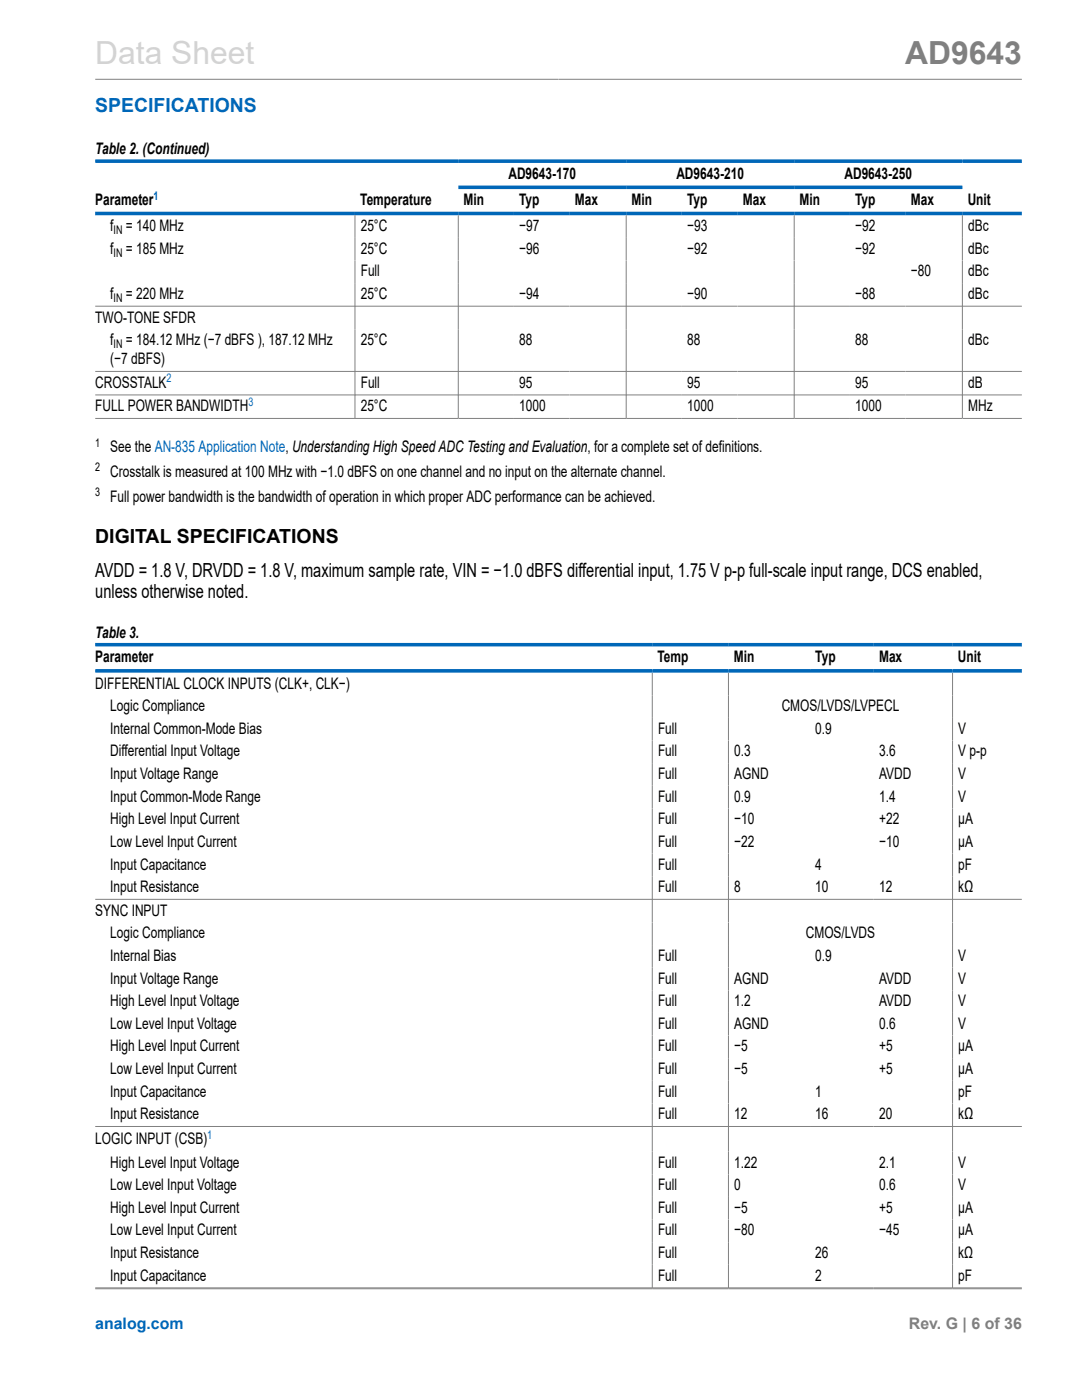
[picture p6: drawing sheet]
<svg xmlns="http://www.w3.org/2000/svg" width="216mm" height="279mm" viewBox="0 0 216 279" stroke-linecap="round" stroke-linejoin="round" font-family="sans-serif">
<defs><g id="words">
<text font-size="6.3" fill="#d3d3d3" x="19" y="12.7">Data Sheet</text>
<text font-size="6.3" fill="#808080" x="180.6" y="12.7">AD9643</text>
<text font-size="3.9" fill="#0067b8" x="19" y="22.3">SPECIFICATIONS</text>
<g font-size="3.9">
<text x="19" y="108.4">DIGITAL SPECIFICATIONS</text>
<text x="19" y="119.4">unless otherwise noted.</text>
<text x="19" y="115.2">AVDD = 1.8 V, DRVDD = 1.8 V, maximum sample rate, VIN = −1.0 dBFS differential input, 1.75 V p-p full-scale input range, DCS enabled,</text>
</g>
<g font-size="3.2">
<text x="19" y="30.8">Table 2. (Continued)</text>
<text x="101.4" y="35.7">AD9643-170</text>
<text x="135" y="35.7">AD9643-210</text>
<text x="168.5" y="35.7">AD9643-250</text>
<text x="19" y="40.9">Parameter</text>
<text x="71.9" y="40.9">Temperature</text>
<text x="92.5" y="40.9">Min</text>
<text x="103.6" y="40.9">Typ</text>
<text x="114.7" y="40.9">Max</text>
<text x="126" y="40.9">Min</text>
<text x="137.1" y="40.9">Typ</text>
<text x="148.2" y="40.9">Max</text>
<text x="159.5" y="40.9">Min</text>
<text x="170.7" y="40.9">Typ</text>
<text x="181.8" y="40.9">Max</text>
<text x="193.1" y="40.9">Unit</text>
<text x="22" y="46.1">f</text>
<text x="25.1" y="46.1">= 140 MHz</text>
<text x="72" y="46.1">25°C</text>
<text x="103.6" y="46.1">−97</text>
<text x="137.1" y="46.1">−93</text>
<text x="170.7" y="46.1">−92</text>
<text x="193.2" y="46.1">dBc</text>
<text x="22" y="50.6">f</text>
<text x="25.1" y="50.6">= 185 MHz</text>
<text x="72" y="50.6">25°C</text>
<text x="103.6" y="50.6">−96</text>
<text x="137.1" y="50.6">−92</text>
<text x="170.7" y="50.6">−92</text>
<text x="193.2" y="50.6">dBc</text>
<text x="22" y="59.7">f</text>
<text x="25.1" y="59.7">= 220 MHz</text>
<text x="72" y="55.2">Full</text>
<text x="72" y="59.7">25°C</text>
<text x="103.6" y="59.7">−94</text>
<text x="137.1" y="59.7">−90</text>
<text x="170.7" y="59.7">−88</text>
<text x="181.8" y="55.2">−80</text>
<text x="193.2" y="55.2">dBc</text>
<text x="193.2" y="59.7">dBc</text>
<text x="19" y="64.4">TWO-TONE SFDR</text>
<text x="22" y="68.9">f</text>
<text x="25.1" y="68.9">= 184.12 MHz (−7 dBFS ), 187.12 MHz</text>
<text x="72" y="68.9">25°C</text>
<text x="103.6" y="68.9">88</text>
<text x="137.1" y="68.9">88</text>
<text x="170.7" y="68.9">88</text>
<text x="193.2" y="68.9">dBc</text>
<text x="19" y="77.4">CROSSTALK</text>
<text x="22" y="72.7">(−7 dBFS)</text>
<text x="72" y="77.4">Full</text>
<text x="103.6" y="77.4">95</text>
<text x="137.1" y="77.4">95</text>
<text x="170.7" y="77.4">95</text>
<text x="193.2" y="77.4">dB</text>
<text x="19" y="82.1">FULL POWER BANDWIDTH</text>
<text x="72" y="82.1">25°C</text>
<text x="103.6" y="82.1">1000</text>
<text x="137.1" y="82.1">1000</text>
<text x="170.7" y="82.1">1000</text>
<text x="193.2" y="82.1">MHz</text>
<text x="22" y="95.1">Crosstalk is measured at 100 MHz with −1.0 dBFS on one channel and no input on the alternate channel.</text>
<text x="22" y="90.2">See the AN-835 Application Note, Understanding High Speed ADC Testing and Evaluation, for a complete set of definitions.</text>
<text x="22" y="100.1">Full power bandwidth is the bandwidth of operation in which proper ADC performance can be achieved.</text>
<text x="19" y="127.3">Table 3.</text>
<text x="19" y="137.4">DIFFERENTIAL CLOCK INPUTS (CLK+, CLK−)</text>
<text x="19" y="132.2">Parameter</text>
<text x="131.2" y="132.2">Temp</text>
<text x="146.4" y="132.2">Min</text>
<text x="162.7" y="132.2">Typ</text>
<text x="175.4" y="132.2">Max</text>
<text x="191.1" y="132.2">Unit</text>
<text x="22" y="141.9">Logic Compliance</text>
<text x="156" y="141.9">CMOS/LVDS/LVPECL</text>
<text x="22" y="146.4">Internal Common-Mode Bias</text>
<text x="131.3" y="146.4">Full</text>
<text x="162.7" y="146.4">0.9</text>
<text x="191.2" y="146.4">V</text>
<text x="22" y="151">Differential Input Voltage</text>
<text x="22" y="155.5">Input Voltage Range</text>
<text x="131.3" y="151">Full</text>
<text x="131.3" y="155.5">Full</text>
<text x="146.5" y="151">0.3</text>
<text x="146.5" y="155.5">AGND</text>
<text x="175.4" y="151">3.6</text>
<text x="175.4" y="155.5">AVDD</text>
<text x="191.2" y="151">V p-p</text>
<text x="191.2" y="155.5">V</text>
<text x="22" y="160">Input Common-Mode Range</text>
<text x="131.3" y="160">Full</text>
<text x="146.5" y="160">0.9</text>
<text x="175.4" y="160">1.4</text>
<text x="191.2" y="160">V</text>
<text x="22" y="164.5">High Level Input Current</text>
<text x="131.3" y="164.5">Full</text>
<text x="146.5" y="164.5">−10</text>
<text x="175.4" y="164.5">+22</text>
<text x="191.2" y="164.5">µA</text>
<text x="22" y="169">Low Level Input Current</text>
<text x="22" y="173.5">Input Capacitance</text>
<text x="131.3" y="169">Full</text>
<text x="131.3" y="173.5">Full</text>
<text x="146.5" y="169">−22</text>
<text x="162.7" y="173.5">4</text>
<text x="175.4" y="169">−10</text>
<text x="191.2" y="169">µA</text>
<text x="191.2" y="173.5">pF</text>
<text x="22" y="178.1">Input Resistance</text>
<text x="131.3" y="178.1">Full</text>
<text x="146.5" y="178.1">8</text>
<text x="162.7" y="178.1">10</text>
<text x="175.4" y="178.1">12</text>
<text x="191.2" y="178.1">kΩ</text>
<text x="19" y="182.7">SYNC INPUT</text>
<text x="22" y="187.3">Logic Compliance</text>
<text x="22" y="191.8">Internal Bias</text>
<text x="131.3" y="191.8">Full</text>
<text x="160.8" y="187.3">CMOS/LVDS</text>
<text x="162.7" y="191.8">0.9</text>
<text x="191.2" y="191.8">V</text>
<text x="22" y="196.3">Input Voltage Range</text>
<text x="131.3" y="196.3">Full</text>
<text x="146.5" y="196.3">AGND</text>
<text x="175.4" y="196.3">AVDD</text>
<text x="191.2" y="196.3">V</text>
<text x="22" y="200.8">High Level Input Voltage</text>
<text x="131.3" y="200.8">Full</text>
<text x="146.5" y="200.8">1.2</text>
<text x="175.4" y="200.8">AVDD</text>
<text x="191.2" y="200.8">V</text>
<text x="22" y="205.3">Low Level Input Voltage</text>
<text x="22" y="209.8">High Level Input Current</text>
<text x="131.3" y="205.3">Full</text>
<text x="131.3" y="209.8">Full</text>
<text x="146.5" y="205.3">AGND</text>
<text x="146.5" y="209.8">−5</text>
<text x="175.4" y="205.3">0.6</text>
<text x="175.4" y="209.8">+5</text>
<text x="191.2" y="205.3">V</text>
<text x="191.2" y="209.8">µA</text>
<text x="22" y="214.4">Low Level Input Current</text>
<text x="131.3" y="214.4">Full</text>
<text x="146.5" y="214.4">−5</text>
<text x="175.4" y="214.4">+5</text>
<text x="191.2" y="214.4">µA</text>
<text x="22" y="218.9">Input Capacitance</text>
<text x="131.3" y="218.9">Full</text>
<text x="162.7" y="218.9">1</text>
<text x="191.2" y="218.9">pF</text>
<text x="22" y="223.4">Input Resistance</text>
<text x="131.3" y="223.4">Full</text>
<text x="146.5" y="223.4">12</text>
<text x="162.7" y="223.4">16</text>
<text x="175.4" y="223.4">20</text>
<text x="191.2" y="223.4">kΩ</text>
<text x="19" y="228.3">LOGIC INPUT (CSB)</text>
<text x="22" y="233">High Level Input Voltage</text>
<text x="131.3" y="233">Full</text>
<text x="146.5" y="233">1.22</text>
<text x="175.4" y="233">2.1</text>
<text x="191.2" y="233">V</text>
<text x="22" y="237.5">Low Level Input Voltage</text>
<text x="131.3" y="237.5">Full</text>
<text x="146.5" y="237.5">0</text>
<text x="175.4" y="237.5">0.6</text>
<text x="191.2" y="237.5">V</text>
<text x="22" y="242">High Level Input Current</text>
<text x="131.3" y="242">Full</text>
<text x="146.5" y="242">−5</text>
<text x="175.4" y="242">+5</text>
<text x="191.2" y="242">µA</text>
<text x="22" y="246.6">Low Level Input Current</text>
<text x="22" y="251.1">Input Resistance</text>
<text x="131.3" y="246.6">Full</text>
<text x="131.3" y="251.1">Full</text>
<text x="146.5" y="246.6">−80</text>
<text x="162.7" y="251.1">26</text>
<text x="175.4" y="246.6">−45</text>
<text x="191.2" y="246.6">µA</text>
<text x="191.2" y="251.1">kΩ</text>
<text x="22" y="255.6">Input Capacitance</text>
<text x="131.3" y="255.6">Full</text>
<text x="162.7" y="255.6">2</text>
<text x="191.2" y="255.6">pF</text>
</g>
<text font-size="3.2" fill="#0067b8" x="19" y="265.3">analog.com</text>
<text font-size="3.2" fill="#808080" x="181.4" y="265.3">Rev. G | 6 of 36</text>
<g font-size="2.4" fill="#0067b8">
<text x="30.6" y="39.9">1</text>
<text x="33.2" y="76.3">2</text>
<text x="49.6" y="81">3</text>
<text x="41.4" y="227.2">1</text>
</g>
<g font-size="2.4">
<text x="22.7" y="46.8">IN</text>
<text x="22.7" y="51.3">IN</text>
<text x="22.7" y="60.3">IN</text>
<text x="22.7" y="69.5">IN</text>
<text x="19" y="89.2">1</text>
<text x="19" y="94.1">2</text>
<text x="19" y="99">3</text>
</g>
</g></defs>
<g fill="none" stroke="#808080" stroke-width=".2">
<path d="M19 15.8h184.9M70.8 43v40.4M91.4 43v40.4M124.9 43v40.4M158.5 43v40.4M192 43v40.4M19 61.1h184.9M19 74.1h184.9M19 78.8h184.9M19 83.5h184.9M130.2 134.2v122.9M145.4 134.2v122.9"/>
<path d="M190.1 134.2v122.9M19 179.5h184.9M19 224.8h184.9M19 257h184.9M19 257.2h184.9"/>
</g>
<path d="M19 32.2h184.9M91.4 37.4h100.6M19 42.6h184.9M19 128.7h184.9M19 133.9h184.9" fill="none" stroke="#0067b8" stroke-width=".71"/>
<use href="#words"/>
</svg>
